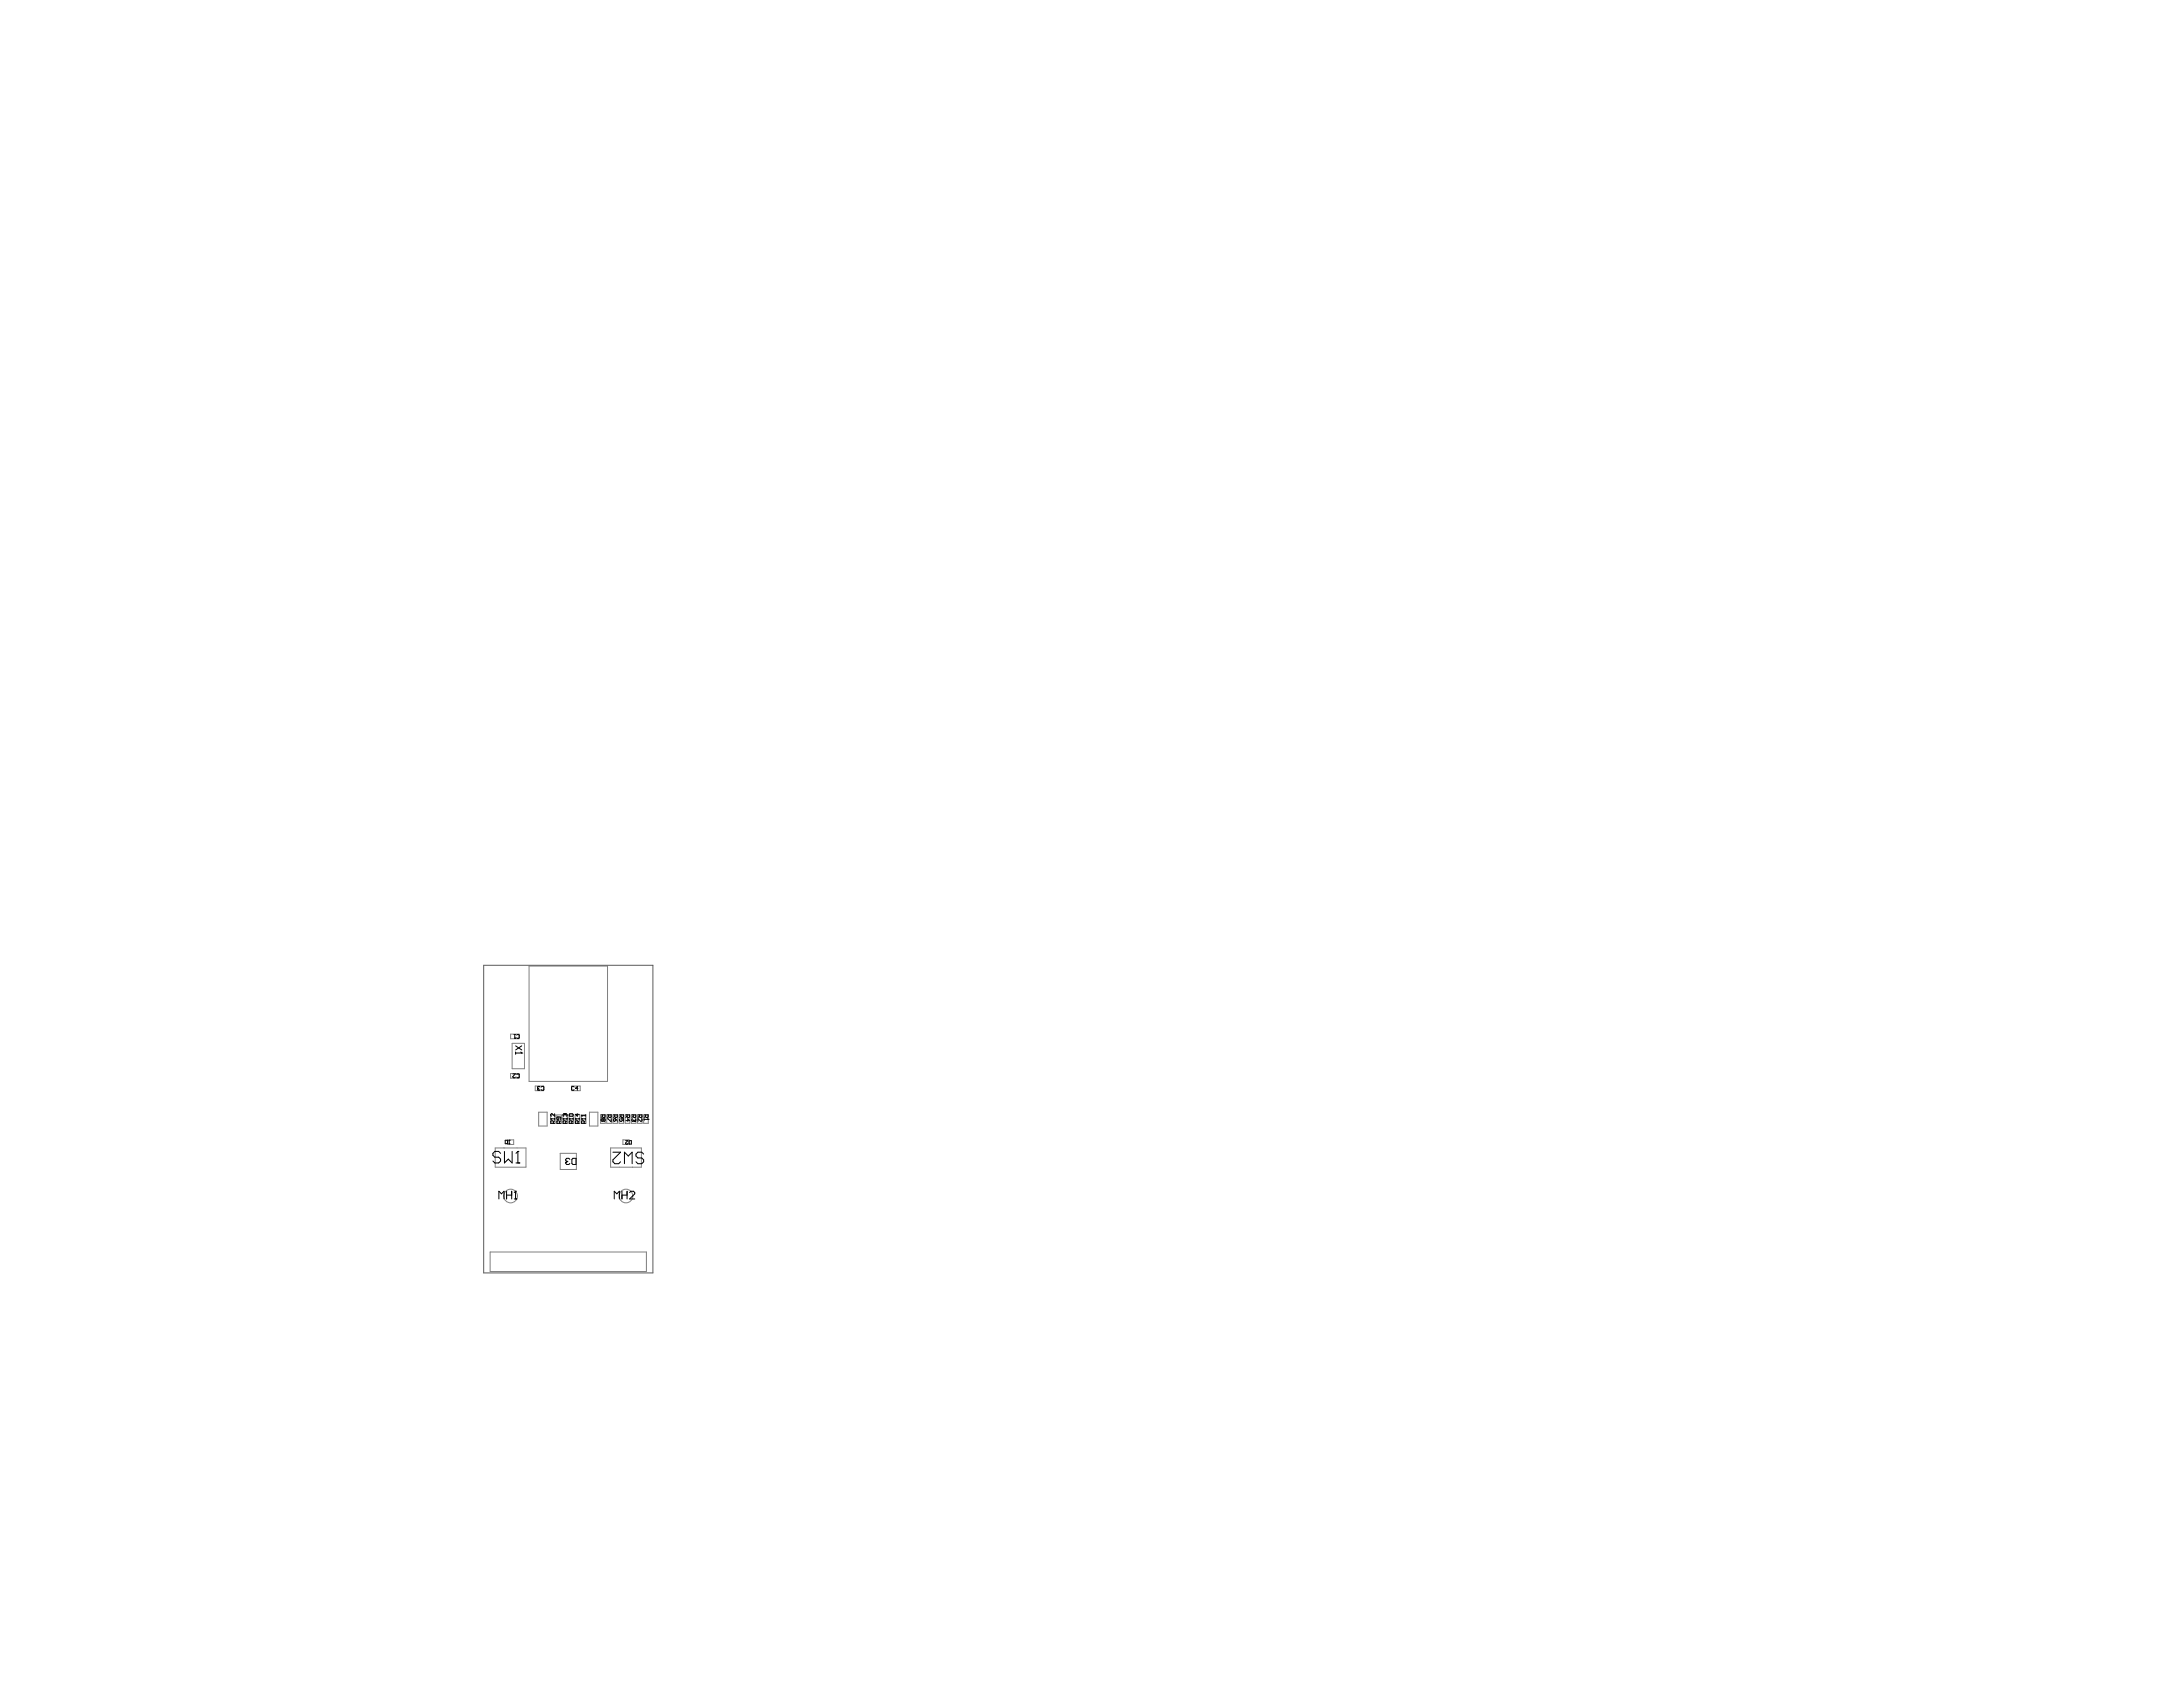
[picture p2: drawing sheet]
<svg xmlns="http://www.w3.org/2000/svg" width="279mm" height="216mm" viewBox="0 0 279 216" stroke-linecap="round" stroke-linejoin="round" font-family="sans-serif">
<g fill="none" stroke="#808080" stroke-width=".13">
<path d="M65.4 132.3h1v.6h-1zM65.4 137.4h1v.6h-1zM65.5 133.5h1.6v3.3h-1.6zM67.7 123.6h10.1v14.8h-10.1zM68.5 139h1.1v.6h-1.1zM73.2 139h1.1v.6h-1.1zM63.4 146.9h3.9v2.5h-3.9zM64.5 146.9h.1M65 145.9h.7v.6h-.7zM68.9 142.3h1.1v1.8h-1.1zM70.5 142.7h.6v1.1h-.6zM71.3 142.7h.5v1.1h-.5z"/>
<path d="M71.7 147.6h2.1v2.1h-2.1zM72 142.7h.6v1.1h-.6zM72.8 142.7h.6v1.1h-.6zM73.6 142.7h.6v1.1h-.6zM74.4 142.7h.6v1.1h-.6zM75.4 142.3h1.1v1.8h-1.1zM76.9 142.7h.6v1.1h-.6zM77.7 142.7h.5v1.1h-.5zM78.1 146.9h4v2.5h-4zM78.4 142.7h.6v1.1h-.6zM79.2 142.7h.6v1.1h-.6zM79.7 145.9h.8v.6h-.8z"/>
<path d="M80 142.7h.6v1.1h-.6zM80.8 142.7h.6v1.1h-.6zM81 149.4h.1M81.6 142.7h.6v1.1h-.6zM82.4 142.7h.6v1.1h-.6zM62.7 160.2h20v2.5h-20z"/>
<circle cx="65.4" cy="153.1" r=".88"/>
<circle cx="80.1" cy="153.1" r=".88"/>
</g>
<g fill="none" stroke="#000" stroke-width=".13">
<path d="M65.6 137.4h.4l-.4 .4 .1 .1 .3-.1M65.8 132.4h.2M65.9 132.9h.1M65.9 132.4v.5M66 132.8l-.1 .1M66 134.6v.3M66 133.8l.8 .6M66 134.8h.8M66.1 137.5l.1-.1 .3 .1v.3l-.1 .1-.3-.1M66.1 132.5l.1-.1 .3 .1v.3l-.1 .1-.3-.1M66.6 134.6l.2 .2M66.8 134.8h.1"/>
<path d="M66.8 133.8l-.8 .6M68.8 139.4h.1M68.8 139.4l.1 .1 .2-.1M68.9 139.3h.1M68.9 139.3l-.1 .1M69.1 139.1l-.2-.1-.1 .1 .1 .2M69.3 139.1l.1-.1 .2 .1v.3l-.1 .1-.2-.1M73.5 139.1l-.1-.1-.2 .1v.3v.1l.3-.1M74 139.3h-.4l.3-.3v.5M63.9 153.4v-.9l.3 .3 .3-.3v.9M64.1 147.6l-.3-.2h-.5l-.2 .2v.2l.2 .3h.5l.3 .2v.3l-.3 .2h-.5l-.2-.2M64.6 147.4v1.4l.5-.5 .4 .5v-1.4"/>
<path d="M64.7 145.9l.3 .1-.1 .4h-.2zM64.8 152.9h.7M64.8 152.5v.9M65.1 146.4h.2M65.2 145.9h.1M65.2 145.9v.5M65.2 145.9l-.1 .1M65.5 152.5v.9M65.8 153.4h.3M66 152.5h.1M66 152.5v.9M66 152.5l-.2 .1"/>
<path d="M66 148.8h.5M66.3 147.4h.1M66.3 147.4v1.4M66.3 147.4l-.3 .2M70.5 143.2h.1M70.5 143.2h.5M70.5 143.2l.1 .1M70.8 143.8l-.1-.4-.2 .1v.3h.5M71 142.5v.4l-.4-.4-.1 .1 .1 .3M71 143.4l-.2 .2M71 143.1v.2M71.5 142.9l-.1 .4-.1-.1 .1-.3h.3l.1 .1-.1 .3"/>
<path d="M71.6 143.8l-.1-.4-.2 .1v.3h.5M71.8 143.4l-.2 .2M72.1 143.2h.1M72.1 143.2h.5M72.1 143.2l.1 .1M72.2 142.5h.1M72.2 142.5l-.1 .1 .1 .3M72.2 142.5l.1 .1M72.3 142.6l.1-.1 .2 .1-.1 .3M72.3 142.6v.1M72.4 143.8v-.3l-.2-.1-.1 .4h.5M72.4 148.8h.1"/>
<path d="M72.4 148.8l.1 .2h.3l.1-.1M72.5 148.6l-.1 .2M72.5 148.6h.2M72.6 143.4l-.2 .2M72.6 143.1v.2M72.9 143.2h.1M72.9 143.2h.5M72.9 142.6v-.1h.4l.1 .3-.1 .1h-.4zM72.9 143.2v.1M72.9 148.4l-.1-.2h-.3l-.1 .2 .1 .2M73.2 143.8l-.1-.4-.2 .1v.3h.5M73.2 148.4l.1-.2h.4v.8h-.4l-.1-.1z"/>
<path d="M73.4 143.4l-.2 .2M73.4 143.1v.2M73.6 143.2h.1M73.6 143.2l.1 .1M73.6 143.2h.5M73.9 142.5v.4l-.3-.3h.5M74 143.8l-.1-.4-.3 .1v.3h.5M74.1 143.4l-.1 .2M74.1 143.1v.2M74.4 143.2h.1M74.4 142.8h.1M74.4 143.2h.5"/>
<path d="M74.4 143.2l.1 .1M74.4 142.8h.5M74.4 142.8l.1 .1M74.8 143.8l-.1-.4-.3 .1v.3h.5M74.9 143.4l-.1 .2M74.9 142.7v.2M74.9 143.1v.2M76.9 142.7h.5v.2l-.2 .1-.1-.3M77.1 142.8l-.2 .2M77.2 143.3l-.1-.1-.2 .1 .1 .2 .2-.1M77.2 143.3l.1-.1 .1 .1v.2l-.2-.1M77.2 143.3v.1"/>
<path d="M77.7 143.2l.4 .3h.1v-.3M77.7 142.7h.5l-.1 .3-.2-.1v-.2M77.9 142.8l-.2 .2M78.4 147.5h1l-1 .9v.3l.3 .2h.5l.2-.2M78.5 143.3l.3-.1v.2l-.2 .1zM78.5 142.7h.5v.2l-.2 .1-.1-.3M78.6 153.4v-.9l.3 .3 .4-.3v.9M78.7 142.8l-.2 .2M78.8 143.2l.2 .3M79.3 142.7h.5v.2l-.2 .1-.1-.3M79.4 143.2l-.1 .1 .1 .2 .2-.1v-.2h.2v.3M79.5 142.8l-.2 .2"/>
<path d="M79.6 152.5v.9M79.6 152.9h.7M79.9 148.9v-1.4l.5 .4 .5-.4v1.4M80.1 146h.3l-.3 .3v.1l.3-.1M80.1 142.7h.5v.2l-.3 .1v-.3M80.1 143.4h.5l-.3-.2v.3M80.3 142.8l-.2 .2M80.3 152.5v.9M80.5 146.1l.3-.1v.4l-.3-.1zM80.6 152.6l.2-.1h.3l.1 .1v.2l-.6 .6h.6M80.9 142.7h.5v.2l-.3 .1-.1-.3M81 143.2l-.1 .2 .1 .1 .1-.1"/>
<path d="M81 142.8l-.1 .2M81.1 143.4l.1 .1M81.1 143.3v.1M81.2 143.5h.1M81.3 143.2l.1 .2-.2 .1M81.7 142.7h.5l-.1 .3-.3-.1v-.2M81.8 142.8l-.1 .2M82.1 143.2l.1 .1-.1 .2-.4-.3v.3M82.4 147.7l-.3-.2h-.5l-.2 .2v.2l.2 .3h.5l.3 .2v.3l-.3 .2h-.5l-.2-.2M82.5 142.7h.4v.2l-.2 .1-.1-.3M82.5 143.2v.1M82.5 143.3h.4"/>
<path d="M82.6 142.8l-.1 .2M82.9 143.2v.1M82.9 143.3h.1"/>
</g>
<path d="M61.9 123.5h21.7v39.4h-21.7z" fill="none" stroke="#5a5a5a" stroke-width=".13"/>
</svg>
